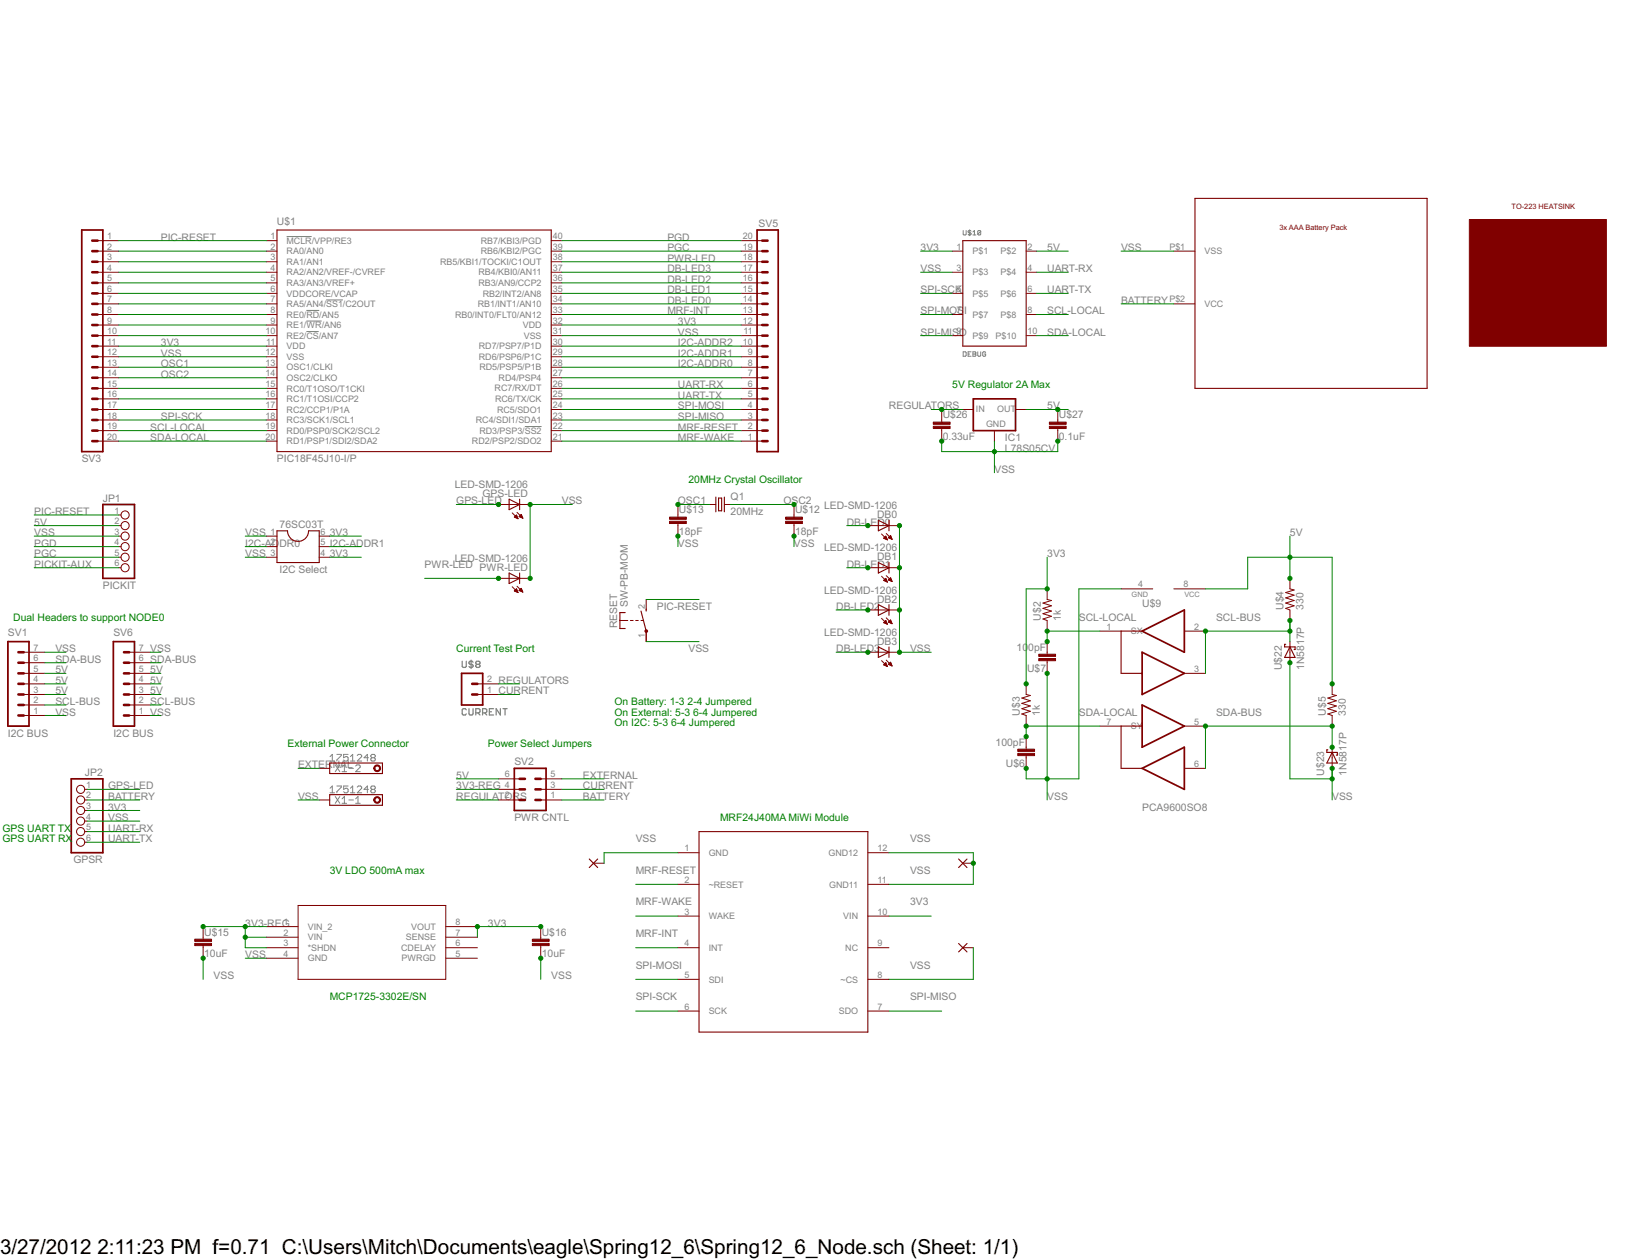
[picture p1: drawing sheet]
<svg xmlns="http://www.w3.org/2000/svg" width="279mm" height="216mm" viewBox="0 0 279 216" stroke-linecap="round" stroke-linejoin="round" font-family="sans-serif">
<defs><g id="words">
<g font-size="4">
<text x="0" y="214.9">3/27/2012</text>
<text x="16.7" y="214.9">2:11:23 PM f=0.71 C:\Users\Mitch\Documents\eagle\Spring12_6\Spring12_6_Node.sch (Sheet: 1/1)</text>
</g>
<g font-size="2" fill="#808080">
<text x="27.6" y="41.2">PIC-RESET</text>
<text x="47.5" y="38.5">U$1</text>
<text x="114.4" y="41.2">PGD</text>
<text x="130" y="38.9">SV5</text>
<text x="114.4" y="46.7">DB-LED3</text>
<text x="114.4" y="44.8">PWR-LED</text>
<text x="114.4" y="43">PGC</text>
<text x="157.8" y="46.7">VSS</text>
<text x="157.8" y="43">3V3</text>
<text x="179.5" y="46.7">UART-RX</text>
<text x="179.5" y="43">5V</text>
<text x="192.2" y="43">VSS</text>
<text x="114.4" y="53.9">MRF-INT</text>
<text x="114.4" y="50.3">DB-LED1</text>
<text x="114.4" y="48.5">DB-LED2</text>
<text x="114.4" y="52.1">DB-LED0</text>
<text x="157.8" y="53.9">SPI-MOS</text>
<text x="157.8" y="50.3">SPI-SCK</text>
<text x="165.3" y="53.9">I</text>
<text x="179.5" y="53.9">SCL-LOCAL</text>
<text x="179.5" y="50.3">UART-TX</text>
<text x="192.2" y="52.1">BATTERY</text>
<text x="27.6" y="59.3">3V3</text>
<text x="116.2" y="57.5">VSS</text>
<text x="116.2" y="59.3">I2C-ADDR2</text>
<text x="116.2" y="55.7">3V3</text>
<text x="157.8" y="57.5">SPI-MISO</text>
<text x="179.5" y="57.5">SDA-LOCAL</text>
<text x="27.6" y="61.1">VSS</text>
<text x="27.6" y="62.9">OSC1</text>
<text x="27.6" y="64.7">OSC2</text>
<text x="116.2" y="62.9">I2C-ADDR0</text>
<text x="116.2" y="61.1">I2C-ADDR1</text>
<text x="27.6" y="72">SPI-SCK</text>
<text x="116.2" y="72">SPI-MISO</text>
<text x="116.2" y="70.2">SPI-MOSI</text>
<text x="116.2" y="68.4">UART-TX</text>
<text x="116.2" y="66.5">UART-RX</text>
<text x="152.4" y="70.2">REGULATORS</text>
<text x="161.6" y="71.7">U$26</text>
<text x="179.5" y="70.2">5V</text>
<text x="181.5" y="71.7">U$27</text>
<text x="25.8" y="73.8">SCL-LOCAL</text>
<text x="25.8" y="75.6">SDA-LOCAL</text>
<text x="116.2" y="73.8">MRF-RESET</text>
<text x="116.2" y="75.6">MRF-WAKE</text>
<text x="161.6" y="75.3">0.33uF</text>
<text x="172.3" y="77.4">L78S05CV</text>
<text x="172.3" y="75.6">IC1</text>
<text x="181.5" y="75.3">0.1uF</text>
<text x="14" y="79.2">SV3</text>
<text x="47.5" y="79.2">PIC18F45J10-I/P</text>
<text x="77.9" y="83.6">LED-SMD-1206</text>
<text x="170.5" y="81">VSS</text>
<text x="5.9" y="88.2">PIC-RESET</text>
<text x="17.6" y="86">JP1</text>
<text x="78.2" y="86.4">GPS-LED</text>
<text x="82.7" y="85.2">GPS-LED</text>
<text x="96.3" y="86.4">VSS</text>
<text x="116.2" y="86.4">OSC1</text>
<text x="116.4" y="88">U$13</text>
<text x="125.2" y="88.2">20MHz</text>
<text x="125.2" y="85.7">Q1</text>
<text x="134.3" y="86.4">OSC2</text>
<text x="136.3" y="88">U$12</text>
<text x="141.2" y="87.3">LED-SMD-1206</text>
<text x="150.3" y="88.8">DB0</text>
<text x="5.9" y="91.9">VSS</text>
<text x="5.9" y="90.1">5V</text>
<text x="5.9" y="93.7">PGD</text>
<text x="5.9" y="95.5">PGC</text>
<text x="42" y="91.9">VSS</text>
<text x="42" y="95.5">VSS</text>
<text x="42" y="93.7">I2C-AD</text>
<text x="47.9" y="93.7">DR0</text>
<text x="47.9" y="90.5">76SC03T</text>
<text x="56.5" y="93.7">I2C-ADDR1</text>
<text x="56.5" y="91.9">3V3</text>
<text x="56.5" y="95.5">3V3</text>
<text x="116.2" y="93.7">VSS</text>
<text x="116.4" y="91.6">18pF</text>
<text x="136.1" y="93.7">VSS</text>
<text x="136.3" y="91.6">18pF</text>
<text x="141.2" y="94.5">LED-SMD-1206</text>
<text x="145.1" y="90.1">DB-LED0</text>
<text x="179.5" y="95.5">3V3</text>
<text x="221.1" y="91.9">5V</text>
<text x="5.9" y="97.3">PICKIT-AUX</text>
<text x="17.6" y="100.9">PICKIT</text>
<text x="47.9" y="98.2">I2C Select</text>
<text x="72.8" y="97.3">PWR-LED</text>
<text x="77.9" y="96.3">LED-SMD-1206</text>
<text x="82.2" y="97.8">PWR-LED</text>
<text x="141.2" y="101.7">LED-SMD-1206</text>
<text x="145.1" y="97.3">DB-LED1</text>
<text x="150.3" y="96">DB1</text>
<text x="105.8" y="107.7" transform="rotate(-90 105.8 107.7)">RESET</text>
<text x="107.6" y="104.1" transform="rotate(-90 107.6 104.1)">SW-PB-MOM</text>
<text x="112.6" y="104.5">PIC-RESET</text>
<text x="143.3" y="104.5">DB-LED2</text>
<text x="150.3" y="103.3">DB2</text>
<text x="178.4" y="106.3" transform="rotate(-90 178.4 106.3)">U$2</text>
<text x="181.9" y="106.3" transform="rotate(-90 181.9 106.3)">1k</text>
<text x="184.9" y="106.3">SCL-LOCAL</text>
<text x="195.8" y="104.1">U$9</text>
<text x="208.4" y="106.3">SCL-BUS</text>
<text x="220" y="104.5" transform="rotate(-90 220 104.5)">U$4</text>
<text x="223.5" y="104.5" transform="rotate(-90 223.5 104.5)">330</text>
<text x="1.4" y="109">SV1</text>
<text x="9.5" y="111.8">VSS</text>
<text x="9.5" y="113.6">SDA-BUS</text>
<text x="19.4" y="109">SV6</text>
<text x="25.8" y="111.8">VSS</text>
<text x="25.8" y="113.6">SDA-BUS</text>
<text x="118" y="111.8">VSS</text>
<text x="141.2" y="109">LED-SMD-1206</text>
<text x="143.3" y="111.8">DB-LED3</text>
<text x="150.3" y="110.5">DB3</text>
<text x="156" y="111.8">VSS</text>
<text x="174.3" y="111.5">10</text>
<text x="176.3" y="111.5">0pF</text>
<text x="9.5" y="119">5V</text>
<text x="9.5" y="117.2">5V</text>
<text x="9.5" y="115.4">5V</text>
<text x="25.8" y="119">5V</text>
<text x="25.8" y="117.2">5V</text>
<text x="25.8" y="115.4">5V</text>
<text x="85.5" y="117.2">REGULATORS</text>
<text x="85.5" y="119">CURRENT</text>
<text x="176" y="115.1">U$7</text>
<text x="219.7" y="114.8" transform="rotate(-90 219.7 114.8)">U$22</text>
<text x="223.5" y="114.8" transform="rotate(-90 223.5 114.8)">1N5817P</text>
<text x="9.5" y="122.6">VSS</text>
<text x="9.5" y="120.8">SCL-BUS</text>
<text x="25.8" y="122.6">VSS</text>
<text x="25.8" y="120.8">SCL-BUS</text>
<text x="174.8" y="122.6" transform="rotate(-90 174.8 122.6)">U$3</text>
<text x="178.2" y="122.6" transform="rotate(-90 178.2 122.6)">1k</text>
<text x="184.9" y="122.6">SDA-LOCAL</text>
<text x="208.4" y="122.6">SDA-BUS</text>
<text x="227.3" y="122.6" transform="rotate(-90 227.3 122.6)">U$5</text>
<text x="230.7" y="122.6" transform="rotate(-90 230.7 122.6)">330</text>
<text x="1.4" y="126.2">I2C BUS</text>
<text x="19.4" y="126.2">I2C BUS</text>
<text x="51.1" y="131.6">EXTERNAL</text>
<text x="88.2" y="131.1">SV2</text>
<text x="170.6" y="127.8">100pF</text>
<text x="172.4" y="131.4">U$6</text>
<text x="14.6" y="133">JP2</text>
<text x="18.5" y="137.1">BATTERY</text>
<text x="18.5" y="135.3">GPS-LED</text>
<text x="51.1" y="137.1">VSS</text>
<text x="78.2" y="133.5">5V</text>
<text x="78.2" y="137.1">REGULATORS</text>
<text x="78.2" y="135.3">3V3-REG</text>
<text x="99.9" y="137.1">BATTERY</text>
<text x="99.9" y="133.5">EXTERNAL</text>
<text x="99.9" y="135.3">CURRENT</text>
<text x="179.5" y="137.1">VSS</text>
<text x="227" y="132.9" transform="rotate(-90 227 132.9)">U$23</text>
<text x="228.3" y="137.1">VSS</text>
<text x="230.8" y="132.9" transform="rotate(-90 230.8 132.9)">1N5817P</text>
<text x="18.5" y="142.5">UART-RX</text>
<text x="18.5" y="140.7">VSS</text>
<text x="18.5" y="138.9">3V3</text>
<text x="88.2" y="140.7">PWR CNTL</text>
<text x="195.8" y="138.9">PCA9600SO8</text>
<text x="12.6" y="147.9">GPSR</text>
<text x="18.5" y="144.3">UART-TX</text>
<text x="109" y="144.3">VSS</text>
<text x="109" y="149.7">MRF-RESET</text>
<text x="156" y="144.3">VSS</text>
<text x="156" y="149.7">VSS</text>
<text x="109" y="155.2">MRF-WAKE</text>
<text x="156" y="155.2">3V3</text>
<text x="35" y="160.3">U$15</text>
<text x="42" y="158.8">3V3-REG</text>
<text x="83.6" y="158.8">3V3</text>
<text x="92.9" y="160.3">U$16</text>
<text x="109" y="160.6">MRF-INT</text>
<text x="35" y="163.9">10uF</text>
<text x="36.6" y="167.8">VSS</text>
<text x="42" y="164.2">VSS</text>
<text x="92.9" y="163.9">10uF</text>
<text x="94.5" y="167.8">VSS</text>
<text x="109" y="166">SPI-MOSI</text>
<text x="156" y="166">VSS</text>
<text x="109" y="171.4">SPI-SCK</text>
<text x="156" y="171.4">SPI-MISO</text>
</g>
<g font-size="2" fill="#008000">
<text x="163.2" y="66.5">5V Regulator 2A Max</text>
<text x="118" y="82.8">20MHz Crystal Oscillator</text>
<text x="2.3" y="106.3">Dual Headers to support NODE0</text>
<text x="78.2" y="111.8">Current Test Port</text>
<text x="105.3" y="120.8">On Battery: 1-3</text>
<text x="105.3" y="122.6">On External: 5-3</text>
<text x="105.3" y="124.4">On I2C: 5-3</text>
<text x="115" y="124.4">6-4 Jumpered</text>
<text x="117.9" y="120.8">2-4 Jumpered</text>
<text x="118.8" y="122.6">6-4 Jumpered</text>
<text x="49.3" y="128">External Power Connector</text>
<text x="83.6" y="128">Power Select Jumpers</text>
<text x=".4" y="142.5">GPS UART TX</text>
<text x="123.4" y="140.7">MRF24J40MA MiWi Module</text>
<text x=".4" y="144.3">GPS UART RX</text>
<text x="56.5" y="149.7">3V LDO 500mA max</text>
<text x="56.5" y="171.4">MCP1725-3302E/SN</text>
</g>
<g font-size="1.7" fill="#808080">
<text x="18.4" y="41">1</text>
<text x="46.4" y="41">1</text>
<text x="49.1" y="41.8">MCLR/VPP/RE3</text>
<text x="82.4" y="41.8">RB7/KBI3/PGD</text>
<text x="94.7" y="41">40</text>
<text x="127.3" y="41">20</text>
<text x="18.4" y="42.8">2</text>
<text x="18.4" y="44.6">3</text>
<text x="18.4" y="46.4">4</text>
<text x="46.4" y="42.8">2</text>
<text x="46.4" y="44.6">3</text>
<text x="46.4" y="46.4">4</text>
<text x="49.1" y="43.6">RA0/AN0</text>
<text x="49.1" y="45.4">RA1/AN1</text>
<text x="49.1" y="47.2">RA2/AN2/VREF-/CVREF</text>
<text x="75.5" y="45.4">RB5/KBI1/TOCKI/C1OUT</text>
<text x="82" y="47.2">RB4/KBI0/AN11</text>
<text x="82.4" y="43.6">RB6/KBI2/PGC</text>
<text x="94.7" y="46.4">37</text>
<text x="94.7" y="44.6">38</text>
<text x="94.7" y="42.8">39</text>
<text x="127.3" y="46.4">17</text>
<text x="127.3" y="44.6">18</text>
<text x="127.3" y="42.8">19</text>
<text x="163.9" y="42.8">1</text>
<text x="163.9" y="46.4">3</text>
<text x="166.7" y="43.6">P$1</text>
<text x="166.7" y="47.2">P$3</text>
<text x="171.5" y="43.6">P$2</text>
<text x="171.5" y="47.2">P$4</text>
<text x="176.1" y="42.8">2</text>
<text x="176.1" y="46.4">4</text>
<text x="200.5" y="42.8">P$1</text>
<text x="206.5" y="43.6">VSS</text>
<text x="18.4" y="48.2">5</text>
<text x="18.4" y="50">6</text>
<text x="18.4" y="51.8">7</text>
<text x="18.4" y="53.6">8</text>
<text x="46.4" y="48.2">5</text>
<text x="46.4" y="50">6</text>
<text x="46.4" y="51.8">7</text>
<text x="46.4" y="53.6">8</text>
<text x="49.1" y="49">RA3/AN3/VREF+</text>
<text x="49.1" y="50.8">VDDCORE/VCAP</text>
<text x="49.1" y="52.6">RA5/AN4/SS1/C2OUT</text>
<text x="81.9" y="52.6">RB1/INT1/AN10</text>
<text x="82" y="49">RB3/AN9/CCP2</text>
<text x="82.7" y="50.8">RB2/INT2/AN8</text>
<text x="94.7" y="53.6">33</text>
<text x="94.7" y="51.8">34</text>
<text x="94.7" y="50">35</text>
<text x="94.7" y="48.2">36</text>
<text x="127.3" y="53.6">13</text>
<text x="127.3" y="51.8">14</text>
<text x="127.3" y="50">15</text>
<text x="127.3" y="48.2">16</text>
<text x="163.9" y="50">5</text>
<text x="163.9" y="53.6">7</text>
<text x="166.7" y="50.8">P$5</text>
<text x="171.5" y="50.8">P$6</text>
<text x="176.1" y="50">6</text>
<text x="176.1" y="53.6">8</text>
<text x="200.5" y="51.8">P$2</text>
<text x="206.5" y="52.6">VCC</text>
<text x="18.4" y="55.4">9</text>
<text x="18.4" y="57.2">10</text>
<text x="18.4" y="59.1">11</text>
<text x="45.5" y="57.2">10</text>
<text x="45.6" y="59.1">11</text>
<text x="46.4" y="55.4">9</text>
<text x="49.1" y="59.9">VDD</text>
<text x="49.1" y="54.4">RE0/RD/AN5</text>
<text x="49.1" y="56.2">RE1/WR/AN6</text>
<text x="49.1" y="58">RE2/CS/AN7</text>
<text x="78" y="54.4">RB0/INT0/FLT0/AN12</text>
<text x="82.1" y="59.8">RD7/PSP7/P1D</text>
<text x="89.6" y="56.2">VDD</text>
<text x="89.8" y="58">VSS</text>
<text x="94.7" y="59.1">30</text>
<text x="94.7" y="55.4">32</text>
<text x="94.7" y="57.2">31</text>
<text x="127.3" y="59.1">10</text>
<text x="127.3" y="55.4">12</text>
<text x="127.4" y="57.2">11</text>
<text x="163.9" y="57.2">9</text>
<text x="166.7" y="54.4">P$7</text>
<text x="166.7" y="58">P$9</text>
<text x="170.7" y="58">P$10</text>
<text x="171.5" y="54.4">P$8</text>
<text x="176.1" y="57.2">10</text>
<text x="18.4" y="60.9">12</text>
<text x="18.4" y="62.7">13</text>
<text x="18.4" y="64.5">14</text>
<text x="45.5" y="60.9">12</text>
<text x="45.5" y="62.7">13</text>
<text x="45.5" y="64.5">14</text>
<text x="49.1" y="61.7">VSS</text>
<text x="49.1" y="63.5">OSC1/CLKI</text>
<text x="49.1" y="65.3">OSC2/CLKO</text>
<text x="82.1" y="61.7">RD6/PSP6/P1C</text>
<text x="82.2" y="63.5">RD5/PSP5/P1B</text>
<text x="85.5" y="65.3">RD4/PSP4</text>
<text x="94.7" y="64.5">27</text>
<text x="94.7" y="62.7">28</text>
<text x="94.7" y="60.9">29</text>
<text x="128.2" y="64.5">7</text>
<text x="128.2" y="62.7">8</text>
<text x="128.2" y="60.9">9</text>
<text x="18.4" y="66.3">15</text>
<text x="18.4" y="68.1">16</text>
<text x="18.4" y="69.9">17</text>
<text x="18.4" y="71.7">18</text>
<text x="45.5" y="66.3">15</text>
<text x="45.5" y="68.1">16</text>
<text x="45.5" y="69.9">17</text>
<text x="45.5" y="71.7">18</text>
<text x="49.1" y="67.1">RC0/T1OSO/T1CKI</text>
<text x="49.1" y="68.9">RC1/T1OSI/CCP2</text>
<text x="49.1" y="70.7">RC2/CCP1/P1A</text>
<text x="84.8" y="67.1">RC7/RX/DT</text>
<text x="84.9" y="68.9">RC6/TX/CK</text>
<text x="85.2" y="70.7">RC5/SDO1</text>
<text x="94.7" y="66.3">26</text>
<text x="94.7" y="71.7">23</text>
<text x="94.7" y="69.9">24</text>
<text x="94.7" y="68.1">25</text>
<text x="128.2" y="71.7">3</text>
<text x="128.2" y="69.9">4</text>
<text x="128.2" y="68.1">5</text>
<text x="128.2" y="66.3">6</text>
<text x="167.3" y="70.6">IN</text>
<text x="170.9" y="70.6">OUT</text>
<text x="18.4" y="73.5">19</text>
<text x="18.4" y="75.3">20</text>
<text x="45.5" y="73.5">19</text>
<text x="45.5" y="75.3">20</text>
<text x="49.1" y="72.5">RC3/SCK1/SCL1</text>
<text x="49.1" y="74.3">RD0/PSP0/SCK2/SCL2</text>
<text x="49.1" y="76.1">RD1/PSP1/SDI2/SDA2</text>
<text x="80.9" y="76.1">RD2/PSP2/SDO2</text>
<text x="81.6" y="72.5">RC4/SDI1/SDA1</text>
<text x="82.2" y="74.3">RD3/PSP3/SS2</text>
<text x="94.7" y="75.3">21</text>
<text x="94.7" y="73.5">22</text>
<text x="128.2" y="75.3">1</text>
<text x="128.2" y="73.5">2</text>
<text x="169" y="73.2">GND</text>
<text x="19.6" y="88">1</text>
<text x="19.6" y="89.8">2</text>
<text x="19.6" y="91.6">3</text>
<text x="19.6" y="93.4">4</text>
<text x="19.6" y="95.2">5</text>
<text x="46.4" y="91.6">1</text>
<text x="46.4" y="93.4">2</text>
<text x="46.4" y="95.2">3</text>
<text x="55" y="95.2">4</text>
<text x="55" y="93.4">5</text>
<text x="55" y="91.6">6</text>
<text x="19.6" y="97">6</text>
<text x="195.1" y="100.7">4</text>
<text x="202.9" y="100.7">8</text>
<text x="110.5" y="104.3" transform="rotate(-90 110.5 104.3)">2</text>
<text x="189.7" y="107.9">1</text>
<text x="204.7" y="107.9">2</text>
<text x="5.7" y="113.3">6</text>
<text x="5.7" y="111.5">7</text>
<text x="23.8" y="113.3">6</text>
<text x="23.8" y="111.5">7</text>
<text x="110.5" y="109.2" transform="rotate(-90 110.5 109.2)">1</text>
<text x="193.8" y="108.7">SX</text>
<text x="5.7" y="118.7">3</text>
<text x="5.7" y="116.9">4</text>
<text x="5.7" y="115.1">5</text>
<text x="23.8" y="118.7">3</text>
<text x="23.8" y="116.9">4</text>
<text x="23.8" y="115.1">5</text>
<text x="83.5" y="118.7">1</text>
<text x="83.5" y="116.9">2</text>
<text x="204.7" y="115.1">3</text>
<text x="5.7" y="122.4">1</text>
<text x="5.7" y="120.5">2</text>
<text x="23.8" y="122.4">1</text>
<text x="23.8" y="120.5">2</text>
<text x="189.7" y="124.2">7</text>
<text x="193.8" y="125">SY</text>
<text x="204.7" y="124.2">5</text>
<text x="204.7" y="131.4">6</text>
<text x="14.8" y="135">1</text>
<text x="14.8" y="136.8">2</text>
<text x="86.6" y="136.8">2</text>
<text x="86.6" y="135">4</text>
<text x="86.6" y="133.2">6</text>
<text x="94.4" y="136.8">1</text>
<text x="94.4" y="135">3</text>
<text x="94.4" y="133.2">5</text>
<text x="14.8" y="138.6">3</text>
<text x="14.8" y="140.4">4</text>
<text x="14.8" y="142.2">5</text>
<text x="14.8" y="144.1">6</text>
<text x="117.3" y="145.9">1</text>
<text x="121.5" y="146.7">GND</text>
<text x="142" y="146.7">GND12</text>
<text x="150.4" y="145.9">12</text>
<text x="117.3" y="151.3">2</text>
<text x="121.5" y="152.1">~RESET</text>
<text x="142.1" y="152.1">GND11</text>
<text x="150.4" y="151.3">11</text>
<text x="48.6" y="158.5">1</text>
<text x="48.6" y="160.3">2</text>
<text x="52.8" y="159.3">VIN_2</text>
<text x="52.8" y="161.1">VIN</text>
<text x="69.6" y="161.1">SENSE</text>
<text x="70.5" y="159.3">VOUT</text>
<text x="78.1" y="160.3">7</text>
<text x="78.1" y="158.5">8</text>
<text x="117.3" y="156.7">3</text>
<text x="121.5" y="157.5">WAKE</text>
<text x="144.6" y="157.5">VIN</text>
<text x="150.4" y="156.7">10</text>
<text x="48.6" y="162.1">3</text>
<text x="48.6" y="163.9">4</text>
<text x="52.8" y="162.9">*SHDN</text>
<text x="52.8" y="164.7">GND</text>
<text x="68.8" y="162.9">CDELAY</text>
<text x="68.8" y="164.7">PWRGD</text>
<text x="78.1" y="163.9">5</text>
<text x="78.1" y="162.1">6</text>
<text x="117.3" y="162.1">4</text>
<text x="117.3" y="167.6">5</text>
<text x="121.5" y="162.9">INT</text>
<text x="144.9" y="162.9">NC</text>
<text x="150.4" y="162.1">9</text>
<text x="150.4" y="167.6">8</text>
<text x="117.3" y="173">6</text>
<text x="121.5" y="168.4">SDI</text>
<text x="121.5" y="173.8">SCK</text>
<text x="143.8" y="173.8">SDO</text>
<text x="144.1" y="168.4">~CS</text>
<text x="150.4" y="173">7</text>
</g>
<g font-size="1.4" fill="#800000">
<text x="259.1" y="35.8">TO-223 HEATSINK</text>
<text x="219.3" y="39.4">3x AAA Battery Pack</text>
</g>
<g font-size="1.4" fill="#808080">
<text x="194" y="102.3">GND</text>
<text x="203" y="102.3">VCC</text>
</g>
</g></defs>
<g fill="none" stroke="#808080" stroke-width=".17">
<path d="M165.1 39.5v.6l.1 .2 .4-.2v-.6M166.2 39.4v1M166.5 39.6l-.2-.1-.4 .1 .2 .3 .4 .1-.2 .3-.4-.2M166.8 39.8l.2-.3v.8M168.1 39.6v.5l-.1 .2-.4-.2M168.1 39.6l-.1-.1-.4 .1v.5M168.1 39.6l-.5 .5M49.1 40.5h4.3M52.5 53.2h2.2M52.5 55h2.6M52.5 56.8h2.1M55.9 51.4h2.9"/>
<path d="M166.8 40.3h.5M90 73.1h2.8M165.1 60.3h.4l.1 .1v.5l-.1 .1h-.4zM165.9 60.7h.3M166.5 60.3h-.6v.7h.6M166.8 60.3h.4l.1 .1-.1 .3 .1 .2-.1 .1h-.4zM166.8 60.7h.4M167.6 60.3v.6l.1 .1 .4-.1v-.6M169 60.4l-.2-.1-.4 .1v.5l.4 .1 .2-.3h-.3M56.6 135.1l.4-.4v1.1M56.6 129.6l.4-.3v1.1M56.6 135.8h.7"/>
<path d="M56.6 130.4h.7M57.5 136.5l.8 1.1M57.5 131.1l.8 1.1M57.7 134.7h.8v.2l-.8 .8v.1M57.7 129.3h.8v.2l-.8 .7v.2M58.3 136.5l-.8 1.1M58.3 131.1l-.8 1.1M58.6 136.9l.4-.4v1.1M58.6 131.4l.4-.3v1.1M58.6 137.6h.8M58.6 132.2h.8M59.7 134.7h-.8v.6l.4-.2 .4 .2v.4l-.2 .1h-.4l-.2-.1"/>
<path d="M59.7 129.3h-.8v.5l.4-.2 .4 .2v.4l-.2 .2h-.4l-.2-.2M59.8 137.1h.8M59.8 131.7h.8M60.1 135.8h.7M60.1 135.1l.4-.4v1.1M60.1 129.6l.4-.3v1.1M60.1 130.4h.7M61 137.6h.7M61 136.9l.4-.4v1.1M61 131.3l.2-.2h.4l.1 .2v.1l-.7 .8h.7M61.2 129.5l.2-.2h.4l.2 .2v.1l-.8 .8h.8M61.2 134.9l.2-.2h.4l.2 .2v.2l-.8 .7h.8"/>
<path d="M63.2 129.8h-.8l.6-.5v1.1M63.2 135.3h-.8l.6-.6v1.1M63.8 135.3l-.2 .2 .2 .3h.3l.2-.1-.2-.4M63.8 135.3l-.2-.2 .2-.4h.3l.2 .2-.2 .4M63.8 135.3h.3M63.8 129.8l-.2-.2 .2-.3h.3l.2 .2-.2 .3M63.8 129.8l-.2 .2 .2 .4h.3l.2-.2-.2-.4M63.8 129.8h.3"/>
</g>
<g fill="none" stroke="#808080" stroke-width=".21">
<path d="M79.2 113.3v.9l.2 .2h.4l.1-.2v-.9M80.8 113.1v1.5M81.1 113.5l-.2-.2h-.3l-.2 .2 .2 .3h.3l.2 .2-.2 .4h-.3l-.2-.2M81.7 113.8l-.1-.1 .1-.4h.4l.2 .2v.2l-.2 .1M81.7 113.8l-.1 .2 .1 .4h.4l.2-.2v-.2l-.2-.2M81.7 113.8h.4M79.9 121.6l-.1-.2h-.4l-.2 .2v.7l.2 .2h.4l.1-.2M80.4 121.4v.9l.2 .2h.3l.2-.2v-.9M81.6 122.2h.5l.2-.2v-.4l-.2-.2h-.5v1.1M81.9 122.2l.4 .3M82.7 122.2h.5l.2-.2v-.4l-.2-.2h-.5v1.1M83.1 122.2l.3 .3"/>
<path d="M83.9 122h.3M84.6 121.4h-.7v1.1h.7M85.8 121.4v1.1l-.8-1.1v1.1M86.2 121.4h.7M86.6 121.4v1.1"/>
</g>
<g fill="none" stroke="#800000" stroke-width=".19">
<path d="M47.5 39.4h47v38h-47zM204.8 34h39.8v32.5h-39.8zM165 41.2h10.9v18.1h-10.9zM47.5 91h1.8a1.81 1.81 0 0 0 1.8 1.8 1.81 1.81 0 0 0 1.8-1.8h1.8v5.4h-7.2zM87.3 85.5l1.8 .9-1.8 .9zM87.3 98.2l1.8 .9-1.8 .9zM89.1 85.5v1.8M89.1 98.2v1.8M122.7 85.2v2.5M123.2 85.3h.5v2.2h-.5zM124.2 85.2v2.5M150.6 89.2l1.8 .9-1.8 .9z"/>
<path d="M150.6 96.4l1.8 .9-1.8 .9zM152.4 89.2v1.8M152.4 96.4v1.8M107.2 105h-.9v2.7h.9M109.9 104.7l.9 3.4M110.8 104.3v.4M150.6 103.6l1.8 .9-1.8 .9zM150.6 110.8l1.8 1-1.8 .8zM152.4 103.6v1.8M152.4 110.8v1.8M195.8 108.1h-3.6v7.3h3.6M220.4 110.4h-.2v.4h1.8v.5h-.2"/>
<path d="M221.1 110.8l.9 1.8h-1.8zM56.5 130.7h9.1v1.8h-9.1zM56.5 136.2h9.1v1.8h-9.1zM195.8 124.4h-3.6v7.3h3.6M227.6 128.5h-.2v.4h1.8v.5h-.1M228.3 128.9l.9 1.8h-1.8zM101 147.2l1.4 1.5M102.4 147.2l-1.4 1.5M119.8 142.5h29v34.3h-29zM164.3 147.2l1.5 1.5M165.8 147.2l-1.5 1.5M164.3 161.7l1.5 1.4"/>
<path d="M165.8 161.7l-1.5 1.4"/>
</g>
<g fill="#800000" stroke="#800000" stroke-width=".17">
<path d="M64.2 136.7a.58 .58 0 0 1 1 .1 .58 .58 0 0 1-.4 .8 .58 .58 0 0 1-.7-.5h.2a.4 .4 0 0 1 .5-.4 .4 .4 0 0 1 .1 .7 .4 .4 0 0 1-.6-.2v-.1h-.2z" fill-rule="evenodd"/>
<path d="M64.2 131.2a.58 .58 0 0 1 1 .1 .58 .58 0 0 1-.4 .9 .58 .58 0 0 1-.7-.5h.2a.4 .4 0 0 1 .5-.4 .4 .4 0 0 1 .1 .7 .4 .4 0 0 1-.6-.2v-.1h-.2z" fill-rule="evenodd"/>
<path d="M110.6 108h.3v.3h-.3z" fill-rule="evenodd"/>
</g>
<g fill="none" stroke="#800000" stroke-width=".17">
<path d="M16.7 43h3.6M16.7 46.7h3.6M16.7 50.3h3.6M16.7 53.9h3.6M16.7 57.5h3.6M16.7 52.1h3.6M16.7 59.3h3.6M16.7 48.5h3.6M16.7 44.9h3.6M16.7 41.2h3.6M16.7 55.7h3.6M45.7 43h1.8"/>
<path d="M45.7 46.7h1.8M45.7 50.3h1.8M45.7 53.9h1.8M45.7 57.5h1.8M45.7 52.1h1.8M45.7 59.3h1.8M45.7 48.5h1.8M45.7 44.9h1.8M45.7 41.2h1.8M45.7 55.7h1.8M94.5 43h1.8M94.5 46.7h1.8"/>
<path d="M94.5 50.3h1.8M94.5 53.9h1.8M94.5 57.5h1.8M94.5 52.1h1.8M94.5 59.3h1.8M94.5 48.5h1.8M94.5 44.9h1.8M94.5 41.2h1.8M94.5 55.7h1.8M127 43h3.7M127 46.7h3.7M127 50.3h3.7"/>
<path d="M127 53.9h3.7M127 57.5h3.7M127 52.1h3.7M127 59.3h3.7M127 48.5h3.7M127 44.9h3.7M127 41.2h3.7M127 55.7h3.7M163.2 43h1.8M163.2 46.7h1.8M163.2 50.3h1.8M163.2 53.9h1.8"/>
<path d="M163.2 57.5h1.8M175.9 43h1.8M175.9 46.7h1.8M175.9 50.3h1.8M175.9 53.9h1.8M175.9 57.5h1.8M201.2 43h3.6M201.2 52.1h3.6M16.7 70.2h3.6M16.7 66.5h3.6M16.7 64.7h3.6M16.7 62.9h3.6"/>
<path d="M16.7 61.1h3.6M16.7 68.3h3.6M16.7 72h3.6M16.7 73.8h3.6M16.7 75.6h3.6M45.7 70.2h1.8M45.7 66.5h1.8M45.7 64.7h1.8M45.7 62.9h1.8M45.7 61.1h1.8M45.7 68.3h1.8M45.7 72h1.8"/>
<path d="M45.7 73.8h1.8M45.7 75.6h1.8M94.5 70.2h1.8M94.5 66.5h1.8M94.5 64.7h1.8M94.5 62.9h1.8M94.5 61.1h1.8M94.5 68.3h1.8M94.5 72h1.8M94.5 73.8h1.8M94.5 75.6h1.8M127 70.2h3.7"/>
<path d="M127 66.5h3.7M127 64.7h3.7M127 62.9h3.7M127 61.1h3.7M127 68.3h3.7M127 72h3.7M127 73.8h3.7M127 75.6h3.7M161.4 70.2v2.1M161.4 73.4v2.2M165 70.2h1.8M170.5 73.8v1.8"/>
<path d="M174.1 70.2h1.8M181.3 70.2v2.1M181.3 73.4v2.2M20.3 88.2h.4M20.3 90.1h.4M20.3 91.9h.4M20.3 93.7h.4M20.3 95.5h.4M20.3 97.3h.4M45.7 91.9h1.8M45.7 93.7h1.8M45.7 95.5h1.8"/>
<path d="M54.7 91.9h1.8M54.7 93.7h1.8M54.7 95.5h1.8M85.4 86.4h5.5M85.4 99.1h5.5M87.8 87.9l1 1M88.2 88.6l.3-.4 .3 .7zM88.2 88.6h.5M88.3 88.5h.3M88.4 88.4h.2M88.4 88.7h.3M88.5 88.3h.1"/>
<path d="M88.6 88.8h.2M88.6 87.8l1 1M88.8 88.9h.1M89 88.5h.5M89.1 88.6h.4M89.1 88.4h.4M89.2 88.3h.2M89.2 88.6h.3M89.3 88.2h.1M89.3 88.2l-.3 .3 .6 .3M89.3 88.2l.3 .6M89.4 88.7h.2"/>
<path d="M89.6 88.8h.1M116.2 86.4v2.2M116.2 89.7v2.2M121.6 86.4h1.1M124.2 86.4h1M136.1 86.4v2.2M136.1 89.7v2.2M148.8 90.1h5.4M148.8 97.3h5.4M151.1 91.5l1 1M151.1 98.7l1 1M151.5 99.5l.6 .2"/>
<path d="M151.5 99.5l.3-.4 .3 .6M151.5 99.4h.5M151.5 92.2h.5M151.6 99.4h.4M151.6 92.1h.3M151.6 99.5h.4M151.6 99.3h.3M151.7 92.3h.3M151.7 92h.2M151.7 99.2h.2M151.8 91.9h.1M151.8 99.1h.1"/>
<path d="M151.8 99.6h.2M151.8 91.9l.3 .6-.6-.3zM151.8 92.4h.3M151.9 91.4l1 1M151.9 98.6l1 1M152 99.7h.1M152 92.5h.1M152.3 99.4h.5M152.3 92.2h.5M152.3 92.1h.5M152.4 99.3h.4M152.4 92h.3"/>
<path d="M152.4 99.2h.3M152.5 91.9h.2M152.5 99.4h.3M152.5 99.1h.2M152.5 92.2h.3M152.6 91.8h.1M152.6 99.1h.1M152.7 91.8l-.4 .3 .6 .3M152.7 91.8l.2 .6M152.7 99.5h.2M152.7 99l.2 .6-.6-.2zM152.7 92.3h.2"/>
<path d="M152.8 99.6h.1M152.9 92.4h.1M221.1 99.1v1.8l.7 .2-1.4 .4 1.4 .5-1.4 .4 1.4 .5-1.4 .4 1.4 .5-1.4 .4 .7 .3v1.8M4.1 119h3.6M4.1 117.2h3.6M4.1 115.4h3.6M4.1 113.6h3.6M4.1 111.8h3.6M22.1 119h3.7M22.1 117.2h3.7M22.1 115.4h3.7M22.1 113.6h3.7"/>
<path d="M22.1 111.8h3.7M81.8 119h3.6M81.8 117.2h3.6M87.8 100.5l1 1M88.2 101.3h.5M88.2 101.2h.5M88.3 101.1h.3M88.4 101.1h.2M88.4 101.4h.3M88.5 101h.1M88.5 100.9h.1M88.5 100.9l-.3 .4 .6 .2"/>
<path d="M88.5 100.9l.3 .6M88.6 101.5h.2M88.6 100.5l1 1M88.8 101.5h.1M89 101.1h.5M89.1 101.2h.4M89.1 101.1h.4M89.2 101h.2M89.2 100.9h.2M89.3 101.3h.3M89.3 100.8h.1M89.3 100.8l-.3 .4 .6 .3"/>
<path d="M89.3 100.8l.3 .7M89.4 101.4h.2M106.3 106.3h1.3M108.1 106.3h.4M109 106.3h.4M109.9 106.3h.4M110.8 102.7v1.8M110.8 108.1v1.8M148.8 111.8h5.4M148.8 104.5h5.4M151.1 106l1 1M151.1 113.2l1 1"/>
<path d="M151.5 106.7h.5M151.5 113.9h.5M151.6 114h.4M151.6 106.6h.3M151.6 106.7h.4M151.6 113.8h.3M151.6 106.5h.3M151.7 113.7h.2M151.7 106.4h.2M151.7 114h.3M151.7 113.6h.2M151.8 106.8h.2"/>
<path d="M151.8 106.4h.1M151.8 113.6h.1M151.8 106.3l.3 .7-.6-.3zM151.8 113.6l-.3 .3 .6 .3M151.8 113.6l.3 .6M151.9 105.9l1 1M151.9 113.1l1 1M151.9 114.1h.2M152 106.9h.1M152.1 114.2h.1M152.3 106.6l.4-.4 .2 .7zM152.3 113.8l.4-.3 .2 .6z"/>
<path d="M152.3 106.6h.5M152.3 113.8h.5M152.4 106.5h.4M152.4 113.7h.4M152.4 113.9h.4M152.4 106.7h.4M152.4 106.4h.3M152.5 113.6h.2M152.5 106.4h.2M152.6 114h.2M152.6 106.3h.1M152.6 106.7h.3"/>
<path d="M152.6 113.5h.1M152.8 114h.1M152.8 106.8h.1M175.9 117.2v1.8l.7 .2-1.4 .4 1.4 .5-1.4 .4 1.4 .5-1.4 .4 1.4 .5-1.4 .4 .7 .3v1.8M179.5 100.9v1.8l.7 .2-1.4 .4 1.4 .5-1.4 .4 1.4 .5-1.4 .5 1.4 .4-1.4 .5 .7 .2v1.8M179.5 109.9v2.2M179.5 113.2v2.2M188.6 108.1h3.6M192.2 100.9h5.4M201.2 100.9h5.4M203 115.4h3.6M203 108.1h3.6"/>
<path d="M221.1 109.9v3.7M228.3 117.2v1.8l.8 .2-1.5 .4 1.5 .5-1.5 .4 1.5 .5-1.5 .4 1.5 .5-1.5 .4 .7 .3v1.8M4.1 122.6h3.6M4.1 120.8h3.6M14.5 137.1h.4M14.5 135.3h.4M14.5 138.9h.4M22.1 122.6h3.7M22.1 120.8h3.7M54.7 137.1h1.8M54.7 131.7h1.8M85.4 137.1h3.7"/>
<path d="M85.4 135.3h3.7M85.4 133.5h3.7M92.7 137.1h3.6M92.7 135.3h3.6M92.7 133.5h3.6M175.9 126.2v2.2M175.9 129.5v2.2M188.6 124.4h3.6M203 131.7h3.6M203 124.4h3.6M228.3 128v3.7M14.5 140.7h.4"/>
<path d="M14.5 142.5h.4M14.5 144.3h.4M34.8 158.8v2.2M45.7 158.8h5.4M51.1 155.2h25.3v12.6h-25.3zM76.4 158.8h5.4M92.7 158.8v2.2M101.7 147.9h1.8M116.2 146.1h3.6M116.2 151.5h3.6M116.2 157h3.6M148.8 146.1h3.6"/>
<path d="M148.8 151.5h3.6M148.8 157h3.6M165 147.9h1.8M34.8 162v2.2M45.7 162.4h5.4M45.7 160.6h5.4M45.7 164.2h5.4M76.4 162.4h5.4M76.4 160.6h5.4M76.4 164.2h5.4M92.7 162v2.2M116.2 162.4h3.6"/>
<path d="M116.2 167.8h3.6M116.2 173.2h3.6M148.8 162.4h3.6M148.8 167.8h3.6M148.8 173.2h3.6M165 162.4h1.8"/>
<circle cx="21.4" cy="88.2" r=".7"/>
<circle cx="21.4" cy="93.7" r=".7"/>
<circle cx="21.4" cy="90.1" r=".7"/>
<circle cx="21.4" cy="95.5" r=".7"/>
<circle cx="21.4" cy="91.9" r=".7"/>
<circle cx="21.4" cy="97.3" r=".7"/>
<circle cx="13.8" cy="135.3" r=".7"/>
<circle cx="13.8" cy="138.9" r=".7"/>
<circle cx="13.8" cy="137.1" r=".7"/>
<circle cx="13.8" cy="140.7" r=".7"/>
<circle cx="13.8" cy="144.3" r=".7"/>
<circle cx="13.8" cy="142.5" r=".7"/>
</g>
<g fill="none" stroke="#800000" stroke-width=".3">
<path d="M14 39.4h3.6v38h-3.6zM129.8 39.4h3.6v38h-3.6zM166.8 68.3h7.3v5.5h-7.3zM17.6 86.4h5.5v12.7h-5.5zM1.4 109.9h3.6v14.5h-3.6zM19.4 109.9h3.7v14.5h-3.7zM79.1 115.4h3.6v5.4h-3.6zM195.8 111.8l7.2 3.6-7.2 3.6zM195.8 108.1l7.2-3.6v7.3zM12.2 133.5h5.4v12.6h-5.4zM88.2 131.7h5.4v7.2h-5.4zM195.8 131.7l7.2-3.7v7.3z"/>
<path d="M195.8 120.8l7.2 3.6-7.2 3.6z"/>
</g>
<g fill="none" stroke="#800000" stroke-width=".44">
<path d="M15.8 44.9h.9M15.8 43h.9M15.8 41.2h.9M15.8 48.5h.9M15.8 46.7h.9M15.8 53.9h.9M15.8 52.1h.9M15.8 50.3h.9M15.8 57.5h.9M15.8 55.7h.9M15.8 59.3h.9M130.7 44.9h.9"/>
<path d="M130.7 43h.9M130.7 41.2h.9M130.7 48.5h.9M130.7 46.7h.9M130.7 53.9h.9M130.7 52.1h.9M130.7 50.3h.9M130.7 57.5h.9M130.7 55.7h.9M130.7 59.3h.9M15.8 62.9h.9M15.8 61.1h.9"/>
<path d="M15.8 68.3h.9M15.8 66.5h.9M15.8 64.7h.9M15.8 72h.9M15.8 70.2h.9M15.8 75.6h.9M15.8 73.8h.9M130.7 62.9h.9M130.7 61.1h.9M130.7 68.3h.9M130.7 66.5h.9M130.7 64.7h.9"/>
<path d="M130.7 72h.9M130.7 70.2h.9M130.7 75.6h.9M130.7 73.8h.9M3.2 117.2h.9M3.2 119h.9M3.2 115.4h.9M3.2 111.8h.9M3.2 113.6h.9M21.3 117.2h.8M21.3 119h.8M21.3 115.4h.8"/>
<path d="M21.3 111.8h.8M21.3 113.6h.8M80.9 117.2h.9M80.9 119h.9M3.2 120.8h.9M3.2 122.6h.9M21.3 120.8h.8M21.3 122.6h.8M89.1 133.5h.9M89.1 135.3h.9M89.1 137.1h.9M91.8 133.5h.9"/>
<path d="M91.8 135.3h.9M91.8 137.1h.9"/>
</g>
<g fill="#800000" stroke="#800000" stroke-width=".17">
<path d="M134.7 88.6h2.8v.4h-2.8z"/>
<path d="M134.7 89.3h2.8v.4h-2.8z"/>
<path d="M114.8 88.6h2.8v.4h-2.8z"/>
<path d="M114.8 89.3h2.8v.4h-2.8z"/>
<path d="M33.4 160.9h2.9v.4h-2.9z"/>
<path d="M33.4 161.6h2.9v.4h-2.9z"/>
<path d="M91.2 160.9h2.9v.4h-2.9z"/>
<path d="M91.2 161.6h2.9v.4h-2.9z"/>
<path d="M174.5 129.1h2.8v.4h-2.8z"/>
<path d="M174.5 128.4h2.8v.4h-2.8z"/>
<path d="M178.1 112.8h2.8v.4h-2.8z"/>
<path d="M178.1 112.1h2.8v.4h-2.8z"/>
<path d="M160 72.3h2.9v.4h-2.9z"/>
<path d="M160 73h2.9v.4h-2.9z"/>
<path d="M179.9 72.3h2.9v.4h-2.9z"/>
<path d="M179.9 73h2.9v.4h-2.9z"/>
<path d="M251.9 37.6h23.5v21.7h-23.5z"/>
</g>
<g fill="none" stroke="#008000" stroke-width=".17">
<path d="M20.3 53.9h25.4M20.3 57.5h25.4M20.3 50.3h25.4M20.3 46.7h25.4M20.3 43h25.4M20.3 52.1h25.4M20.3 59.3h25.4M20.3 48.5h25.4M20.3 44.9h25.4M20.3 41.2h25.4M20.3 55.7h25.4M96.3 53.9h30.7"/>
<path d="M96.3 57.5h30.7M96.3 50.3h30.7M96.3 46.7h30.7M96.3 43h30.7M96.3 52.1h30.7M96.3 59.3h30.7M96.3 48.5h30.7M96.3 44.9h30.7M96.3 41.2h30.7M96.3 55.7h30.7M157.8 53.9h5.4M157.8 57.5h5.4"/>
<path d="M157.8 50.3h5.4M157.8 46.7h5.4M157.8 43h5.4M177.7 53.9h5.4M177.7 57.5h5.4M177.7 50.3h5.4M177.7 46.7h5.4M177.7 43h5.4M192.2 43h9M192.2 52.1h9M20.3 73.8h25.4M20.3 75.6h25.4"/>
<path d="M20.3 72h25.4M20.3 70.2h25.4M20.3 68.3h25.4M20.3 66.5h25.4M20.3 61.1h25.4M20.3 62.9h25.4M20.3 64.7h25.4M96.3 73.8h30.7M96.3 75.6h30.7M96.3 72h30.7M96.3 70.2h30.7M96.3 68.3h30.7"/>
<path d="M96.3 66.5h30.7M96.3 61.1h30.7M96.3 62.9h30.7M96.3 64.7h30.7M159.6 70.2h5.4M161.4 75.6v1.8h19.9v-1.8M170.5 75.6v5.4M175.9 70.2h7.2M5.9 91.9h14.4M5.9 95.5h14.4M5.9 90.1h14.4M5.9 93.7h14.4"/>
<path d="M5.9 97.3h14.4M5.9 88.2h14.4M42 91.9h3.7M42 95.5h3.7M42 93.7h3.7M56.5 91.9h5.4M56.5 95.5h5.4M56.5 93.7h5.4M72.8 99.1h12.6M78.2 86.4h7.2M98.1 86.4h-7.2v12.7M116.2 91.9v1.8"/>
<path d="M116.2 86.4h5.4M125.2 86.4h10.9M136.1 91.9v1.8M145.1 90.1h3.7M145.1 97.3h3.7M154.2 90.1v21.7h5.4M179.5 95.5v5.4h-3.6v16.3M221.1 91.9v7.2M7.7 111.8h3.6M7.7 119h3.6M7.7 117.2h3.6M7.7 115.4h3.6"/>
<path d="M7.7 113.6h3.6M25.8 111.8h1.8M25.8 119h1.8M25.8 117.2h1.8M25.8 115.4h1.8M25.8 113.6h1.8M85.4 119h3.7M85.4 117.2h3.7M110.8 109.9h9M110.8 102.7h9M143.3 111.8h5.5M143.3 104.5h5.5"/>
<path d="M179.5 115.4v21.7M188.6 108.1h-9.1v1.8M192.2 100.9h-7.3v32.6h-9v-1.8M206.6 100.9h7.3v-5.4h14.4v21.7M221.1 108.1h-14.5v7.3M221.1 113.6v19.9h7.2M221.1 106.3v3.6M7.7 122.6h3.6M7.7 120.8h3.6M14.9 137.1h9.1M14.9 135.3h9.1M14.9 138.9h9.1"/>
<path d="M25.8 122.6h1.8M25.8 120.8h1.8M51.1 137.1h3.6M51.1 131.7h3.6M78.2 137.1h7.2M78.2 133.5h7.2M78.2 135.3h7.2M96.3 137.1h7.2M96.3 133.5h7.2M96.3 135.3h7.2M188.6 124.4h-12.7v1.8M228.3 128v-3.6h-21.7v7.3"/>
<path d="M228.3 131.7v5.4M14.9 144.3h9.1M14.9 142.5h9.1M14.9 140.7h9.1M34.8 158.8h10.9M42 158.8v3.6h3.7M92.7 158.8h-10.9v1.8M109 151.5h7.2M109 157h7.2M116.2 146.1h-12.7v1.8M152.4 146.1h14.4v5.4h-14.4M152.4 157h7.2"/>
<path d="M34.8 164.2v3.6M42 164.2h3.7M42 160.6h3.7M92.7 164.2v3.6M109 173.2h7.2M109 167.8h7.2M109 162.4h7.2M152.4 173.2h9M166.8 162.4v5.4h-14.4"/>
</g>
<g fill="#008000" stroke="#008000" stroke-width=".17">
<circle cx="179.5" cy="108.1" r=".36"/>
<circle cx="179.5" cy="109.9" r=".36"/>
<circle cx="175.9" cy="124.4" r=".36"/>
<circle cx="175.9" cy="126.2" r=".36"/>
<circle cx="166.8" cy="147.9" r=".36"/>
<circle cx="116.2" cy="91.9" r=".36"/>
<circle cx="136.1" cy="91.9" r=".36"/>
<circle cx="34.8" cy="164.2" r=".36"/>
<circle cx="92.7" cy="164.2" r=".36"/>
<circle cx="179.5" cy="133.5" r=".36"/>
<circle cx="179.5" cy="115.4" r=".36"/>
<circle cx="175.9" cy="131.7" r=".36"/>
<circle cx="228.3" cy="133.5" r=".36"/>
<circle cx="221.1" cy="113.6" r=".36"/>
<circle cx="228.3" cy="131.7" r=".36"/>
<circle cx="170.5" cy="77.4" r=".36"/>
<circle cx="181.3" cy="75.6" r=".36"/>
<circle cx="161.4" cy="75.6" r=".36"/>
<circle cx="90.9" cy="86.4" r=".36"/>
<circle cx="90.9" cy="99.1" r=".36"/>
<circle cx="154.2" cy="111.8" r=".36"/>
<circle cx="154.2" cy="104.5" r=".36"/>
<circle cx="154.2" cy="97.3" r=".36"/>
<circle cx="154.2" cy="90.1" r=".36"/>
<circle cx="221.1" cy="95.5" r=".36"/>
<circle cx="221.1" cy="99.1" r=".36"/>
<circle cx="228.3" cy="117.2" r=".36"/>
<circle cx="181.3" cy="70.2" r=".36"/>
<circle cx="221.1" cy="108.1" r=".36"/>
<circle cx="221.1" cy="106.3" r=".36"/>
<circle cx="206.6" cy="108.1" r=".36"/>
<circle cx="228.3" cy="124.4" r=".36"/>
<circle cx="228.3" cy="128" r=".36"/>
<circle cx="206.6" cy="124.4" r=".36"/>
<circle cx="161.4" cy="70.2" r=".36"/>
<circle cx="148.8" cy="97.3" r=".36"/>
<circle cx="148.8" cy="104.5" r=".36"/>
<circle cx="148.8" cy="111.8" r=".36"/>
<circle cx="148.8" cy="90.1" r=".36"/>
<circle cx="85.4" cy="99.1" r=".36"/>
<circle cx="116.2" cy="86.4" r=".36"/>
<circle cx="136.1" cy="86.4" r=".36"/>
<circle cx="85.4" cy="86.4" r=".36"/>
<circle cx="81.8" cy="158.8" r=".36"/>
<circle cx="92.7" cy="158.8" r=".36"/>
<circle cx="179.5" cy="100.9" r=".36"/>
<circle cx="175.9" cy="117.2" r=".36"/>
<circle cx="42" cy="160.6" r=".36"/>
<circle cx="42" cy="158.8" r=".36"/>
<circle cx="34.8" cy="158.8" r=".36"/>
</g>
<use href="#words"/>
</svg>
